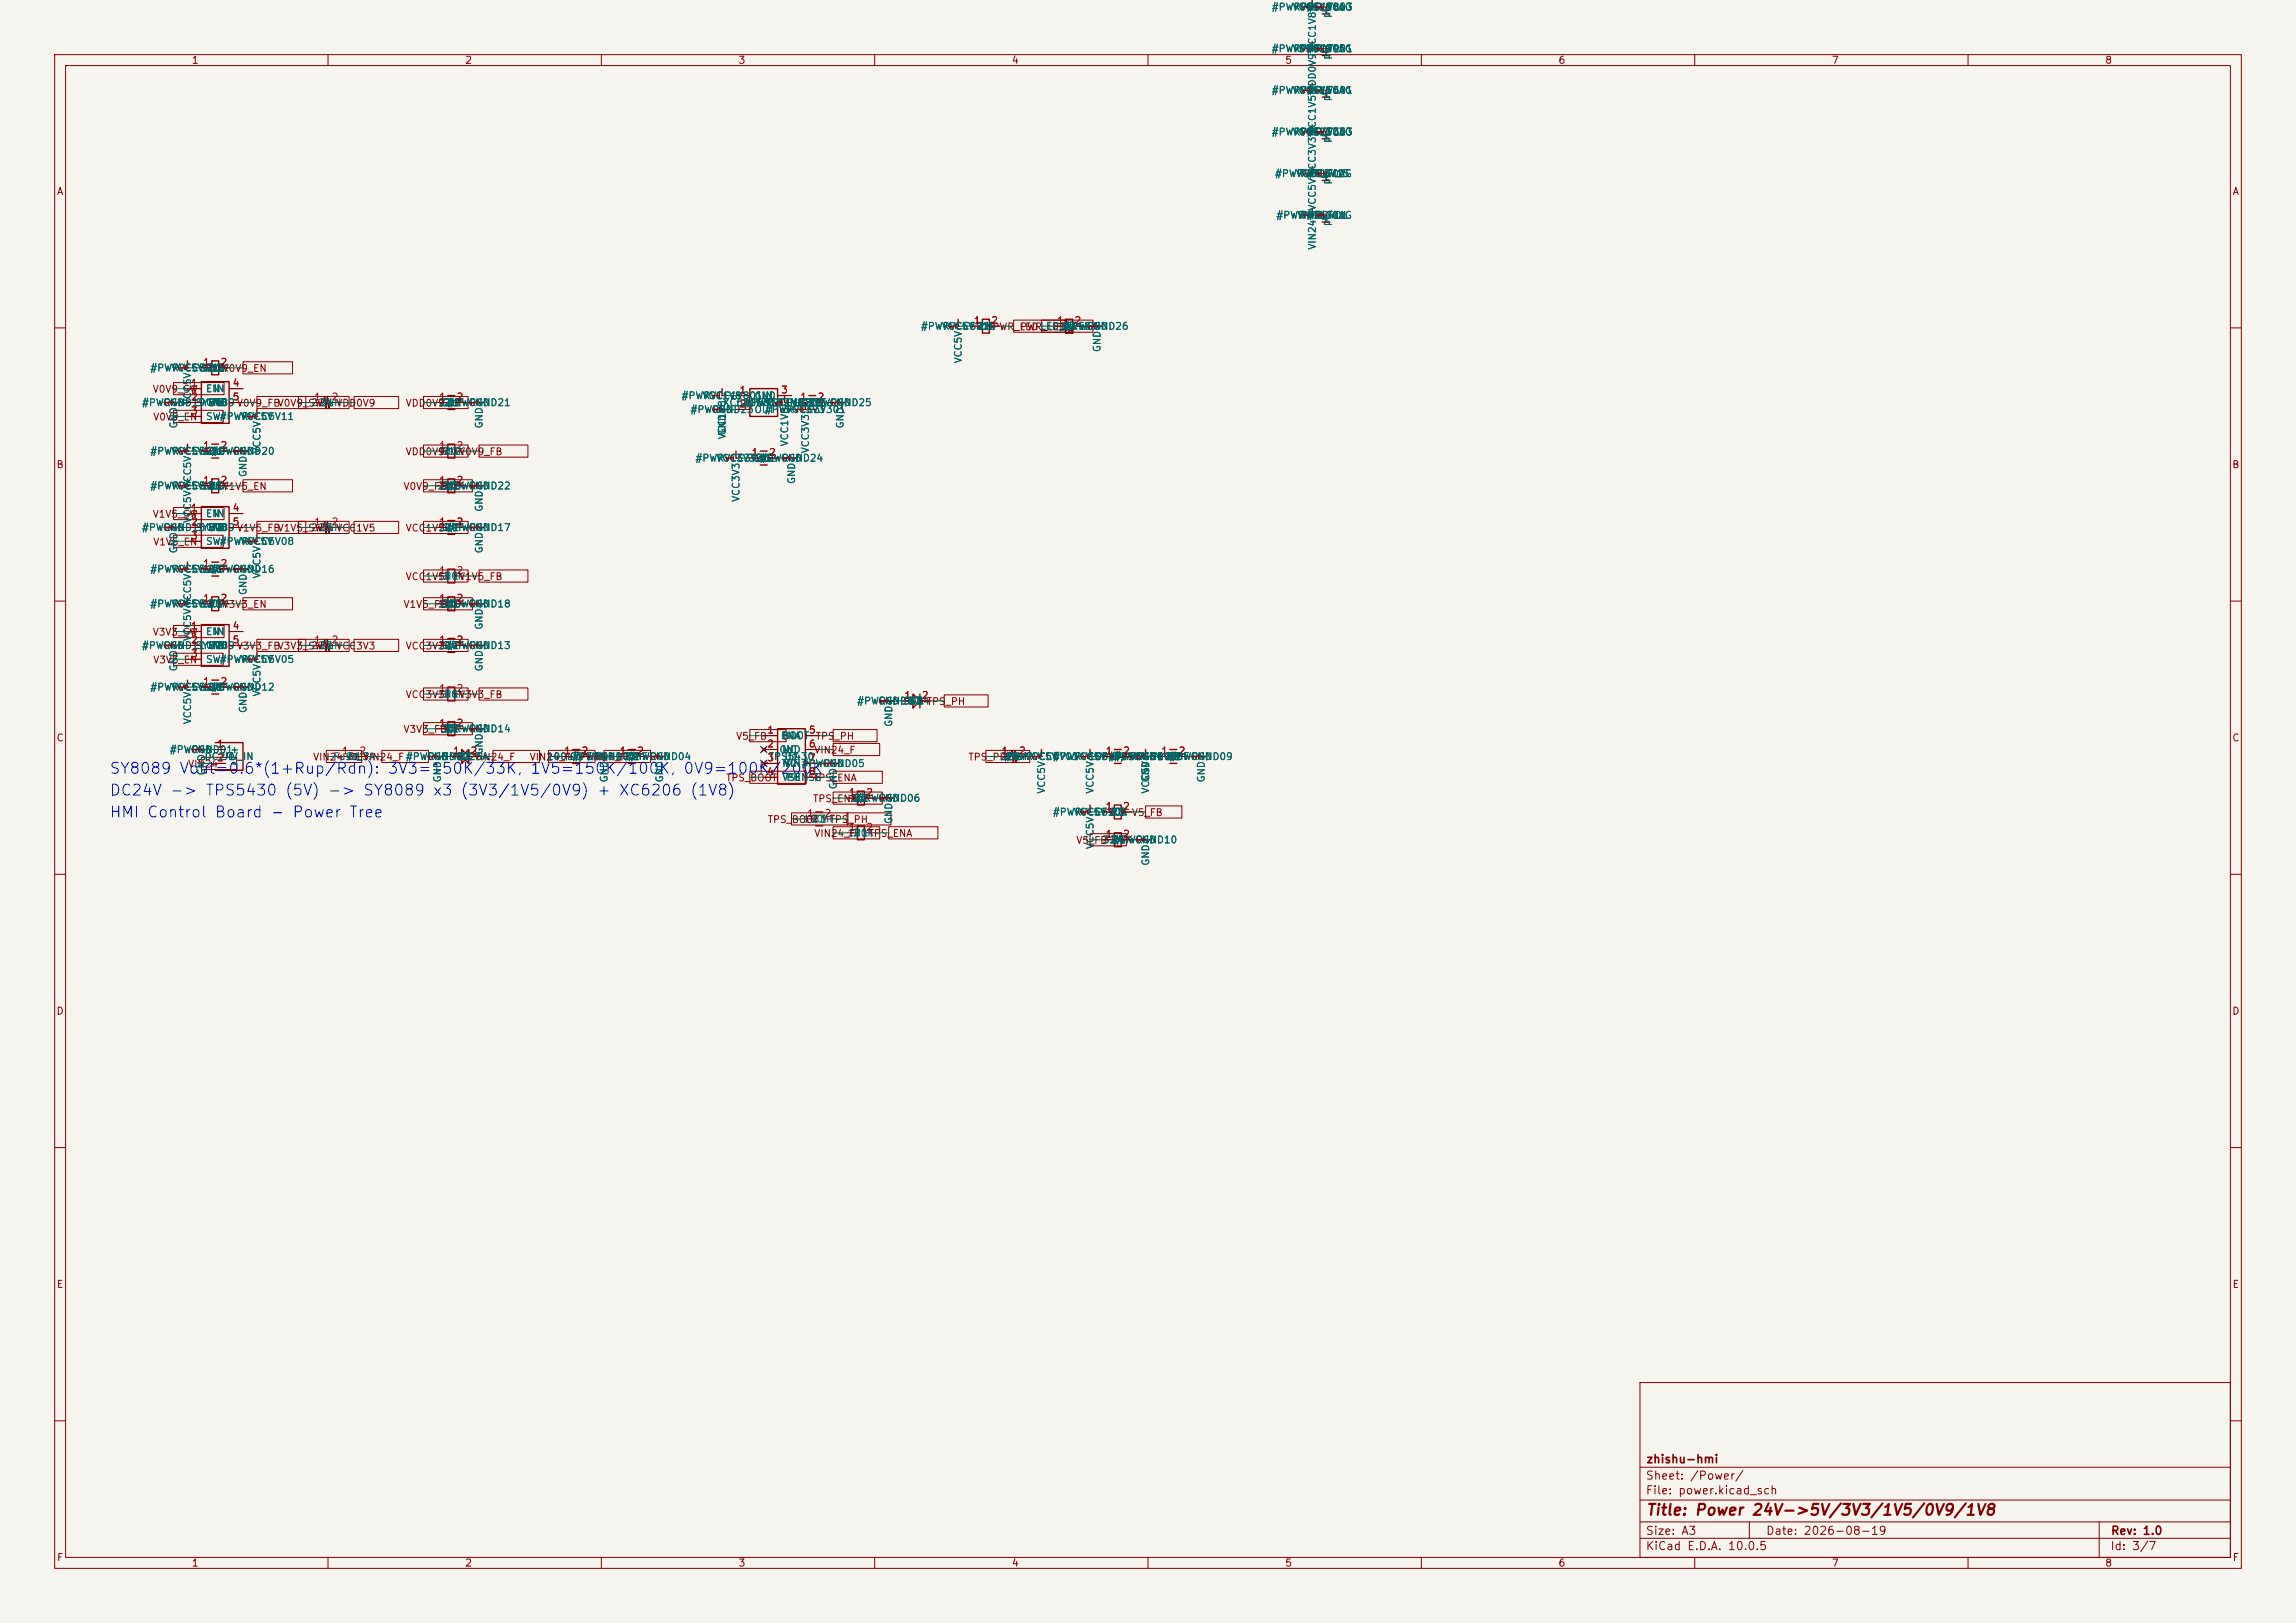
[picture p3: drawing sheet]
<svg xmlns="http://www.w3.org/2000/svg" width="420mm" height="297mm" viewBox="0 0 420 297" stroke-linecap="round" stroke-linejoin="round" font-family="sans-serif">
<defs><g id="words">
<g font-size="2" fill="#0000c2">
<text x="19.9" y="142.1">SY8089 Vout=0.6*(1+Rup/Rdn): 3V3=150K/33K,</text>
<text x="96.9" y="142.1">1V5=150K/100K, 0V9=100K/200K</text>
<text x="19.9" y="146.1">DC24V -&gt; TPS5430 (5V) -&gt; SY8089 x3 (3V3/1V5/0V9) + XC6206 (1V8)</text>
<text x="19.9" y="150.1">HMI Control Board - Power Tree</text>
</g>
<text font-size="2" fill="#840000" x="301" y="277.8">Title: Power 24V-&gt;5V/3V3/1V5/0V9/1V8</text>
<g font-size="1.5" fill="#840000">
<text x="301" y="268.1">zhishu-hmi</text>
<text x="300.9" y="273.8">File: power.kicad_sch</text>
<text x="300.9" y="271.1">Sheet: /Power/</text>
<text x="300.9" y="281.2">Size: A3</text>
<text x="322.9" y="281.2">Date: 2026-08-19</text>
<text x="386" y="281.2">Rev: 1.0</text>
<text x="300.9" y="284">KiCad E.D.A. 10.0.5</text>
<text x="385.9" y="284">Id: 3/7</text>
</g>
<g font-size="1.3" fill="#006464">
<text x="232.5" y="2.2">#PWRVCC1V803</text>
<text x="236.3" y="2.2">VCC1V8</text>
<text x="237.7" y="2.2">PWR_FLAG</text>
<text x="238.9" y="2.2">#FLG06</text>
<text x="243.5" y="3.4" transform="rotate(-90 243.5 3.4)">p</text>
<text x="232.5" y="9.9">#PWRVDD0V901</text>
<text x="236.3" y="9.9">VDD0V9</text>
<text x="237.7" y="9.9">PWR_FLAG</text>
<text x="238.9" y="9.9">#FLG05</text>
<text x="241" y="9.4" transform="rotate(-90 241 9.4)">VCC1V8</text>
<text x="243.5" y="11" transform="rotate(-90 243.5 11)">p</text>
<text x="232.5" y="17.5">#PWRVCC1V501</text>
<text x="236.3" y="17.5">VCC1V5</text>
<text x="237.7" y="17.5">PWR_FLAG</text>
<text x="238.9" y="17.5">#FLG04</text>
<text x="243.5" y="18.6" transform="rotate(-90 243.5 18.6)">p</text>
<text x="232.5" y="25.1">#PWRVCC3V303</text>
<text x="236.3" y="25.1">VCC3V3</text>
<text x="237.7" y="25.1">PWR_FLAG</text>
<text x="238.9" y="25.1">#FLG03</text>
<text x="243.5" y="26.3" transform="rotate(-90 243.5 26.3)">p</text>
<text x="233.1" y="32.7">#PWRVCC5V15</text>
<text x="236.9" y="32.7">VCC5V</text>
<text x="237.7" y="32.7">PWR_FLAG</text>
<text x="238.9" y="32.7">#FLG02</text>
<text x="243.5" y="33.9" transform="rotate(-90 243.5 33.9)">p</text>
<text x="233.3" y="40.3">#PWRVIN2401</text>
<text x="237.2" y="40.3">VIN24</text>
<text x="237.7" y="40.3">PWR_FLAG</text>
<text x="238.9" y="40.3">#FLG01</text>
<text x="241" y="38.7" transform="rotate(-90 241 38.7)">VCC5V VCC3V3 VCC1V5 VDD0V9</text>
<text x="243.5" y="41.5" transform="rotate(-90 243.5 41.5)">p</text>
<text x="241" y="45.8" transform="rotate(-90 241 45.8)">VIN24</text>
<text x="168.3" y="60.7">#PWRVCC5V14</text>
<text x="172.2" y="60.7">VCC5VR14</text>
<text x="178.8" y="60.7">2</text>
<text x="179" y="60.7">1KPWR_LEDLED_GREEN</text>
<text x="179" y="60.7">1K</text>
<text x="180.4" y="60.7">1</text>
<text x="190.2" y="60.7">LED_GREEN</text>
<text x="194" y="60.7">K A</text>
<text x="194.2" y="60.7">D3</text>
<text x="194.8" y="60.7">#PWRGND26</text>
<text x="198.6" y="60.7">GND</text>
<text x="201.6" y="64.5" transform="rotate(-90 201.6 64.5)">GND</text>
<text x="27.4" y="68.3">#PWRVCC5V13</text>
<text x="31.2" y="68.3">VCC5V100K</text>
<text x="37.4" y="68.3">R11</text>
<text x="37.8" y="68.3">2</text>
<text x="39.5" y="68.3">1V0V9_EN</text>
<text x="39.5" y="68.3">1</text>
<text x="176.2" y="66.6" transform="rotate(-90 176.2 66.6)">VCC5V</text>
<text x="25.8" y="74.6">#PWRGND19GND</text>
<text x="29.7" y="74.6">GND</text>
<text x="35.3" y="74.2" transform="rotate(-90 35.3 74.2)">VCC5V</text>
<text x="35.7" y="74.6">SY8089V0V9_FB</text>
<text x="35.7" y="74.6">SY8089</text>
<text x="37.6" y="72.1">EN</text>
<text x="37.6" y="77.2">SW#PWRVCC5V11</text>
<text x="38" y="74.6">U4</text>
<text x="38.6" y="74.6">FB</text>
<text x="39" y="72.1">IN</text>
<text x="43.9" y="77.2">VCC5V</text>
<text x="56.8" y="74.6">2.2uH</text>
<text x="58.1" y="74.6">2</text>
<text x="58.4" y="74.6">L4</text>
<text x="80.1" y="74.6">22uF GND</text>
<text x="80.6" y="74.6">C11</text>
<text x="81" y="74.6">2</text>
<text x="81.7" y="74.6">#PWRGND21</text>
<text x="82.7" y="74.6">1</text>
<text x="124.5" y="73.4">#PWRVCC1V801IN</text>
<text x="126.2" y="75.9">#PWRGND23OUT</text>
<text x="128.4" y="73.4">VCC1V8</text>
<text x="130" y="75.9">GND</text>
<text x="132.1" y="74.6">XC6206P182MR2</text>
<text x="136" y="74.6">#PWRVCC1V802</text>
<text x="137.9" y="73.4">GND</text>
<text x="138.3" y="74.6">U5</text>
<text x="139.8" y="75.9">#PWRVCC3V301</text>
<text x="139.8" y="74.6">VCC1V8C13</text>
<text x="143.6" y="75.9">VCC3V3</text>
<text x="145.8" y="74.6">2.2uF GND</text>
<text x="147.8" y="74.6">#PWRGND25</text>
<text x="148.7" y="74.6">1</text>
<text x="27.4" y="83.5">#PWRVCC5V12</text>
<text x="31.2" y="83.5">VCC5V10uF GND</text>
<text x="32.7" y="78.5" transform="rotate(-90 32.7 78.5)">GND</text>
<text x="37.4" y="83.5">C10</text>
<text x="37.8" y="83.5">2</text>
<text x="38.5" y="83.5">#PWRGND20</text>
<text x="39.5" y="83.5">1</text>
<text x="48" y="83.1" transform="rotate(-90 48 83.1)">VCC5V</text>
<text x="80" y="83.5">100K</text>
<text x="80.6" y="83.5">R12</text>
<text x="82.7" y="83.5">1V0V9_FB</text>
<text x="88.6" y="78.5" transform="rotate(-90 88.6 78.5)">GND</text>
<text x="133" y="80.5" transform="rotate(-90 133 80.5)">VCC1V8</text>
<text x="133" y="79.8" transform="rotate(-90 133 79.8)">GND</text>
<text x="144.5" y="81.8" transform="rotate(-90 144.5 81.8)">VCC1V8</text>
<text x="148.3" y="83.1" transform="rotate(-90 148.3 83.1)">VCC3V3</text>
<text x="154.6" y="78.5" transform="rotate(-90 154.6 78.5)">GND</text>
<text x="27.4" y="89.9">#PWRVCC5V10</text>
<text x="31.2" y="89.9">VCC5V100K</text>
<text x="37.8" y="89.9">2</text>
<text x="38" y="89.9">R8V1V5_EN</text>
<text x="38" y="89.9">R8</text>
<text x="39.5" y="89.9">1</text>
<text x="45.4" y="87.4" transform="rotate(-90 45.4 87.4)">GND</text>
<text x="80" y="89.9">200K GND</text>
<text x="80.6" y="89.9">R13</text>
<text x="81" y="89.9">2</text>
<text x="81.7" y="89.9">#PWRGND22</text>
<text x="82.7" y="89.9">1</text>
<text x="127.1" y="84.8">#PWRVCC3V302 GND</text>
<text x="130.9" y="84.8">VCC3V3C12</text>
<text x="137.8" y="84.8">1uF</text>
<text x="138.1" y="84.8">2</text>
<text x="138.9" y="84.8">#PWRGND24</text>
<text x="139.8" y="84.8">1</text>
<text x="145.7" y="88.7" transform="rotate(-90 145.7 88.7)">GND</text>
<text x="35.3" y="95.8" transform="rotate(-90 35.3 95.8)">VCC5V VCC5V</text>
<text x="37.6" y="94.9">EN</text>
<text x="39" y="94.9">IN</text>
<text x="88.6" y="93.8" transform="rotate(-90 88.6 93.8)">GND</text>
<text x="135.6" y="91.9" transform="rotate(-90 135.6 91.9)">VCC3V3</text>
<text x="25.8" y="97.5">#PWRGND15GND</text>
<text x="29.7" y="97.5">GND</text>
<text x="32.7" y="101.4" transform="rotate(-90 32.7 101.4)">GND</text>
<text x="35.7" y="97.5">SY8089V1V5_FB</text>
<text x="35.7" y="97.5">SY8089</text>
<text x="37.6" y="100">SW#PWRVCC5V08</text>
<text x="38" y="97.5">U3</text>
<text x="38.6" y="97.5">FB</text>
<text x="43.9" y="100">VCC5V</text>
<text x="56.8" y="97.5">2.2uH</text>
<text x="58.1" y="97.5">2</text>
<text x="58.4" y="97.5">L3</text>
<text x="80.1" y="97.5">22uF GND</text>
<text x="81" y="97.5">2</text>
<text x="81.2" y="97.5">C9</text>
<text x="81.7" y="97.5">#PWRGND17</text>
<text x="82.7" y="97.5">1</text>
<text x="88.6" y="101.4" transform="rotate(-90 88.6 101.4)">GND</text>
<text x="27.4" y="105.1">#PWRVCC5V09</text>
<text x="31.2" y="105.1">VCC5V10uF GND</text>
<text x="37.8" y="105.1">2</text>
<text x="38" y="105.1">C8</text>
<text x="38.5" y="105.1">#PWRGND16</text>
<text x="39.5" y="105.1">1</text>
<text x="48" y="106" transform="rotate(-90 48 106)">VCC5V</text>
<text x="80" y="106.4">150K</text>
<text x="81.2" y="106.4">R9V1V5_FB</text>
<text x="82.7" y="106.4">1</text>
<text x="27.4" y="111.5">#PWRVCC5V07</text>
<text x="31.2" y="111.5">VCC5V100K</text>
<text x="37.8" y="111.5">2</text>
<text x="38" y="111.5">R5V3V3_EN</text>
<text x="38" y="111.5">R5</text>
<text x="39.5" y="111.5">1</text>
<text x="45.4" y="109" transform="rotate(-90 45.4 109)">GND</text>
<text x="80" y="111.5">100K GND</text>
<text x="80.6" y="111.5">R10</text>
<text x="81" y="111.5">2</text>
<text x="81.7" y="111.5">#PWRGND18</text>
<text x="82.7" y="111.5">1</text>
<text x="25.8" y="119.1">#PWRGND11GND</text>
<text x="29.7" y="119.1">GND</text>
<text x="35.3" y="117.4" transform="rotate(-90 35.3 117.4)">VCC5V VCC5V</text>
<text x="35.7" y="119.1">SY8089V3V3_FB</text>
<text x="35.7" y="119.1">SY8089</text>
<text x="37.6" y="116.5">EN</text>
<text x="38" y="119.1">U2</text>
<text x="38.6" y="119.1">FB</text>
<text x="39" y="116.5">IN</text>
<text x="56.8" y="119.1">2.2uH</text>
<text x="58.1" y="119.1">2</text>
<text x="58.4" y="119.1">L2</text>
<text x="80.1" y="119.1">22uF GND</text>
<text x="81" y="119.1">2</text>
<text x="81.2" y="119.1">C7</text>
<text x="81.7" y="119.1">#PWRGND13</text>
<text x="82.7" y="119.1">1</text>
<text x="88.6" y="115.3" transform="rotate(-90 88.6 115.3)">GND</text>
<text x="32.7" y="123" transform="rotate(-90 32.7 123)">GND</text>
<text x="37.6" y="121.6">SW#PWRVCC5V05</text>
<text x="43.9" y="121.6">VCC5V</text>
<text x="88.6" y="123" transform="rotate(-90 88.6 123)">GND</text>
<text x="27.4" y="126.7">#PWRVCC5V06</text>
<text x="31.2" y="126.7">VCC5V10uF GND</text>
<text x="37.8" y="126.7">2</text>
<text x="38" y="126.7">C6</text>
<text x="38.5" y="126.7">#PWRGND12</text>
<text x="39.5" y="126.7">1</text>
<text x="45.4" y="130.6" transform="rotate(-90 45.4 130.6)">GND</text>
<text x="48" y="127.6" transform="rotate(-90 48 127.6)">VCC5V</text>
<text x="80" y="128">150K</text>
<text x="81.2" y="128">R6V3V3_FB</text>
<text x="82.7" y="128">1</text>
<text x="156.7" y="129.2">#PWRGND07</text>
<text x="160.5" y="129.2">GND SS34</text>
<text x="166" y="129.2">K A TPS_PH</text>
<text x="166" y="129.2">K A</text>
<text x="166.3" y="129.2">D2</text>
<text x="35.3" y="132.6" transform="rotate(-90 35.3 132.6)">VCC5V</text>
<text x="80.6" y="134.3">33K</text>
<text x="81" y="134.3">2</text>
<text x="81.2" y="134.3">R7</text>
<text x="81.7" y="134.3">#PWRGND14</text>
<text x="82.7" y="134.3">1</text>
<text x="85.6" y="134.3">GND</text>
<text x="142.8" y="135.6">ENA</text>
<text x="143" y="135.6">BOOT</text>
<text x="163.5" y="133.1" transform="rotate(-90 163.5 133.1)">GND</text>
<text x="30.9" y="138.1">#PWRGND01</text>
<text x="34.8" y="138.1">GND</text>
<text x="37.3" y="139.4">DC24V_IN</text>
<text x="37.8" y="142" transform="rotate(-90 37.8 142)">GND</text>
<text x="42" y="138.1">+</text>
<text x="42" y="140.7">-</text>
<text x="60.8" y="139.4">Fuse_3A</text>
<text x="63.2" y="139.4">2</text>
<text x="64.9" y="139.4">1VIN24_F#PWRGND02</text>
<text x="74.1" y="139.4">#PWRGND02</text>
<text x="77.9" y="139.4">GND</text>
<text x="80.8" y="139.4">SMBJ26A</text>
<text x="81" y="143.3" transform="rotate(-90 81 143.3)">GND</text>
<text x="83.5" y="139.4">2</text>
<text x="83.7" y="139.4">D1</text>
<text x="85.2" y="139.4">1VIN24_F</text>
<text x="85.2" y="139.4">1</text>
<text x="88.6" y="138.2" transform="rotate(-90 88.6 138.2)">GND</text>
<text x="99.9" y="139.4">100uF/50V</text>
<text x="103.5" y="139.4">- +</text>
<text x="104" y="139.4">C1</text>
<text x="104.6" y="139.4">#PWRGND03</text>
<text x="108.4" y="139.4">GND100nFGND</text>
<text x="111.5" y="143.3" transform="rotate(-90 111.5 143.3)">GND</text>
<text x="114" y="139.4">2</text>
<text x="114.2" y="139.4">C2</text>
<text x="114.7" y="139.4">#PWRGND04</text>
<text x="115.7" y="139.4">1</text>
<text x="121.6" y="143.3" transform="rotate(-90 121.6 143.3)">GND</text>
<text x="140.5" y="139.4">TPS5430</text>
<text x="142.5" y="138.1">GND</text>
<text x="143" y="138.1">NC</text>
<text x="143" y="140.7">NC</text>
<text x="143" y="143.2">VSENSE</text>
<text x="143.3" y="140.7">VIN#PWRGND05</text>
<text x="143.4" y="139.4">U1</text>
<text x="143.7" y="143.2">PH</text>
<text x="150.3" y="140.7">GND</text>
<text x="182.8" y="139.4">22uH</text>
<text x="183.6" y="139.4">#PWRVCC5V01</text>
<text x="183.9" y="139.4">2</text>
<text x="184.2" y="139.4">L1</text>
<text x="185.5" y="139.4">1 VCC5V</text>
<text x="192.5" y="139.4">#PWRVCC5V02</text>
<text x="196.3" y="139.4">VCC5V- +VCC5V 2</text>
<text x="199" y="139.4">100uF/10V</text>
<text x="202.6" y="139.4">#PWRVCC5V03</text>
<text x="203.1" y="139.4">C4</text>
<text x="203.6" y="139.4">#PWRGND08</text>
<text x="207.5" y="139.4">GND100nFGND</text>
<text x="210.5" y="143.3" transform="rotate(-90 210.5 143.3)">GND</text>
<text x="213.3" y="139.4">C5</text>
<text x="213.8" y="139.4">#PWRGND09</text>
<text x="214.7" y="139.4">1</text>
<text x="220.7" y="143.3" transform="rotate(-90 220.7 143.3)">GND</text>
<text x="153.4" y="144.6" transform="rotate(-90 153.4 144.6)">GND</text>
<text x="155.5" y="147">15K</text>
<text x="155.9" y="147">2</text>
<text x="156.1" y="147">R2</text>
<text x="156.7" y="147">#PWRGND06</text>
<text x="157.6" y="147">1</text>
<text x="160.5" y="147">GND</text>
<text x="191.5" y="145.3" transform="rotate(-90 191.5 145.3)">VCC5V</text>
<text x="192.5" y="149.6">#PWRVCC5V04</text>
<text x="196.3" y="149.6">VCC5V10K V5_FB</text>
<text x="196.3" y="149.6">VCC5V10K</text>
<text x="200.4" y="145.3" transform="rotate(-90 200.4 145.3)">VCC5V</text>
<text x="202.9" y="149.6">2</text>
<text x="203.1" y="149.6">R3</text>
<text x="204.6" y="149.6">1</text>
<text x="210.5" y="145.3" transform="rotate(-90 210.5 145.3)">VCC5V</text>
<text x="146.8" y="150.8">100nF</text>
<text x="148.3" y="150.8">2</text>
<text x="148.5" y="150.8">C3</text>
<text x="154.9" y="153.4">100K</text>
<text x="155.9" y="153.4">2</text>
<text x="157.6" y="153.4">1</text>
<text x="163.5" y="150.9" transform="rotate(-90 163.5 150.9)">GND</text>
<text x="200.4" y="155.5" transform="rotate(-90 200.4 155.5)">VCC5V</text>
<text x="201.6" y="154.6">3.24KGND</text>
<text x="202.9" y="154.6">2</text>
<text x="203.1" y="154.6">R4</text>
<text x="203.6" y="154.6">#PWRGND10</text>
<text x="204.6" y="154.6">1</text>
<text x="210.5" y="158.5" transform="rotate(-90 210.5 158.5)">GND</text>
</g>
<g font-size="1.3" fill="#a90000">
<text x="239.9" y="2" transform="rotate(-90 239.9 2)">1</text>
<text x="242.5" y="2" transform="rotate(-90 242.5 2)">1</text>
<text x="239.9" y="9.6" transform="rotate(-90 239.9 9.6)">1</text>
<text x="242.5" y="9.6" transform="rotate(-90 242.5 9.6)">1</text>
<text x="239.9" y="17.2" transform="rotate(-90 239.9 17.2)">1</text>
<text x="242.5" y="17.2" transform="rotate(-90 242.5 17.2)">1</text>
<text x="239.9" y="24.9" transform="rotate(-90 239.9 24.9)">1</text>
<text x="242.5" y="24.9" transform="rotate(-90 242.5 24.9)">1</text>
<text x="239.9" y="32.5" transform="rotate(-90 239.9 32.5)">1</text>
<text x="242.5" y="32.5" transform="rotate(-90 242.5 32.5)">1</text>
<text x="239.9" y="40.1" transform="rotate(-90 239.9 40.1)">1</text>
<text x="242.5" y="40.1" transform="rotate(-90 242.5 40.1)">1</text>
<text x="178" y="59.6">1</text>
<text x="181.2" y="59.6">2</text>
<text x="193.3" y="59.6">1</text>
<text x="196.4" y="59.6">2</text>
<text x="175.2" y="60.4" transform="rotate(-90 175.2 60.4)">1</text>
<text x="200.6" y="60.4" transform="rotate(-90 200.6 60.4)">1</text>
<text x="34.2" y="68" transform="rotate(-90 34.2 68)">1</text>
<text x="34.8" y="71">1</text>
<text x="37.1" y="67.2">1</text>
<text x="40.2" y="67.2">2</text>
<text x="42.4" y="71">4</text>
<text x="31.7" y="74.4" transform="rotate(-90 31.7 74.4)">1</text>
<text x="34.8" y="73.6">2</text>
<text x="34.8" y="76.1">3</text>
<text x="42.4" y="73.6">5</text>
<text x="46.9" y="76.9" transform="rotate(-90 46.9 76.9)">1</text>
<text x="57.4" y="73.6">1</text>
<text x="60.5" y="73.6">2</text>
<text x="80.2" y="73.6">1</text>
<text x="83.4" y="73.6">2</text>
<text x="87.5" y="74.4" transform="rotate(-90 87.5 74.4)">1</text>
<text x="132" y="75.7" transform="rotate(-90 132 75.7)">1</text>
<text x="132" y="73.1" transform="rotate(-90 132 73.1)">1</text>
<text x="135.2" y="72.3">1</text>
<text x="135.2" y="74.8">2</text>
<text x="142.8" y="72.3">3</text>
<text x="143.4" y="74.4" transform="rotate(-90 143.4 74.4)">1</text>
<text x="146.3" y="73.6">1</text>
<text x="147.2" y="75.7" transform="rotate(-90 147.2 75.7)">1</text>
<text x="149.4" y="73.6">2</text>
<text x="153.6" y="74.4" transform="rotate(-90 153.6 74.4)">1</text>
<text x="34.2" y="83.3" transform="rotate(-90 34.2 83.3)">1</text>
<text x="37.1" y="82.5">1</text>
<text x="40.2" y="82.5">2</text>
<text x="44.4" y="83.3" transform="rotate(-90 44.4 83.3)">1</text>
<text x="80.2" y="82.5">1</text>
<text x="83.4" y="82.5">2</text>
<text x="137.4" y="83.7">1</text>
<text x="140.6" y="83.7">2</text>
<text x="34.2" y="89.6" transform="rotate(-90 34.2 89.6)">1</text>
<text x="37.1" y="88.8">1</text>
<text x="40.2" y="88.8">2</text>
<text x="80.2" y="88.8">1</text>
<text x="83.4" y="88.8">2</text>
<text x="87.5" y="89.6" transform="rotate(-90 87.5 89.6)">1</text>
<text x="134.5" y="84.6" transform="rotate(-90 134.5 84.6)">1</text>
<text x="144.7" y="84.6" transform="rotate(-90 144.7 84.6)">1</text>
<text x="34.8" y="93.9">1</text>
<text x="42.4" y="93.9">4</text>
<text x="31.7" y="97.3" transform="rotate(-90 31.7 97.3)">1</text>
<text x="34.8" y="96.4">2</text>
<text x="34.8" y="99">3</text>
<text x="42.4" y="96.4">5</text>
<text x="46.9" y="99.8" transform="rotate(-90 46.9 99.8)">1</text>
<text x="57.4" y="96.4">1</text>
<text x="60.5" y="96.4">2</text>
<text x="80.2" y="96.4">1</text>
<text x="83.4" y="96.4">2</text>
<text x="87.5" y="97.3" transform="rotate(-90 87.5 97.3)">1</text>
<text x="34.2" y="104.9" transform="rotate(-90 34.2 104.9)">1</text>
<text x="37.1" y="104.1">1</text>
<text x="40.2" y="104.1">2</text>
<text x="44.4" y="104.9" transform="rotate(-90 44.4 104.9)">1</text>
<text x="80.2" y="105.3">1</text>
<text x="83.4" y="105.3">2</text>
<text x="34.2" y="111.2" transform="rotate(-90 34.2 111.2)">1</text>
<text x="37.1" y="110.4">1</text>
<text x="40.2" y="110.4">2</text>
<text x="80.2" y="110.4">1</text>
<text x="83.4" y="110.4">2</text>
<text x="87.5" y="111.2" transform="rotate(-90 87.5 111.2)">1</text>
<text x="31.7" y="118.8" transform="rotate(-90 31.7 118.8)">1</text>
<text x="34.8" y="115.5">1</text>
<text x="34.8" y="118">2</text>
<text x="42.4" y="115.5">4</text>
<text x="42.4" y="118">5</text>
<text x="57.4" y="118">1</text>
<text x="60.5" y="118">2</text>
<text x="80.2" y="118">1</text>
<text x="83.4" y="118">2</text>
<text x="87.5" y="118.8" transform="rotate(-90 87.5 118.8)">1</text>
<text x="34.8" y="120.6">3</text>
<text x="37.1" y="125.6">1</text>
<text x="40.2" y="125.6">2</text>
<text x="46.9" y="121.4" transform="rotate(-90 46.9 121.4)">1</text>
<text x="34.2" y="126.5" transform="rotate(-90 34.2 126.5)">1</text>
<text x="44.4" y="126.5" transform="rotate(-90 44.4 126.5)">1</text>
<text x="80.2" y="126.9">1</text>
<text x="83.4" y="126.9">2</text>
<text x="162.5" y="129" transform="rotate(-90 162.5 129)">1</text>
<text x="165.3" y="128.2">1</text>
<text x="168.5" y="128.2">2</text>
<text x="36.7" y="137.9" transform="rotate(-90 36.7 137.9)">1</text>
<text x="39.6" y="137.1">1</text>
<text x="80.2" y="133.3">1</text>
<text x="83.4" y="133.3">2</text>
<text x="87.5" y="134.1" transform="rotate(-90 87.5 134.1)">1</text>
<text x="140.2" y="134.5">1</text>
<text x="140.2" y="137.1">2</text>
<text x="147.9" y="134.5">5</text>
<text x="147.9" y="137.1">6</text>
<text x="39.6" y="139.6">2J1</text>
<text x="62.5" y="138.3">1</text>
<text x="65.6" y="138.3">2</text>
<text x="79.9" y="139.2" transform="rotate(-90 79.9 139.2)">1</text>
<text x="82.8" y="138.3">1</text>
<text x="85.9" y="138.3">2</text>
<text x="103.1" y="138.3">1</text>
<text x="106.3" y="138.3">2</text>
<text x="110.4" y="139.2" transform="rotate(-90 110.4 139.2)">1</text>
<text x="113.3" y="138.3">1</text>
<text x="116.4" y="138.3">2</text>
<text x="120.6" y="139.2" transform="rotate(-90 120.6 139.2)">1</text>
<text x="140.2" y="139.6">3</text>
<text x="140.2" y="142.2">4</text>
<text x="147.9" y="139.6">7</text>
<text x="147.9" y="142.2">8</text>
<text x="152.3" y="140.4" transform="rotate(-90 152.3 140.4)">1</text>
<text x="183.1" y="138.3">1</text>
<text x="186.3" y="138.3">2</text>
<text x="190.4" y="139.2" transform="rotate(-90 190.4 139.2)">1</text>
<text x="199.3" y="139.2" transform="rotate(-90 199.3 139.2)">1</text>
<text x="202.2" y="138.3">1</text>
<text x="205.3" y="138.3">2</text>
<text x="209.5" y="139.2" transform="rotate(-90 209.5 139.2)">1</text>
<text x="212.3" y="138.3">1</text>
<text x="215.5" y="138.3">2</text>
<text x="219.6" y="139.2" transform="rotate(-90 219.6 139.2)">1</text>
<text x="147.5" y="149.8">1</text>
<text x="150.7" y="149.8">2</text>
<text x="155.2" y="146">1</text>
<text x="158.3" y="146">2</text>
<text x="162.5" y="146.8" transform="rotate(-90 162.5 146.8)">1</text>
<text x="199.3" y="149.3" transform="rotate(-90 199.3 149.3)">1</text>
<text x="202.2" y="148.5">1</text>
<text x="205.3" y="148.5">2</text>
<text x="155.2" y="152.3">1</text>
<text x="158.3" y="152.3">2</text>
<text x="202.2" y="153.6">1</text>
<text x="205.3" y="153.6">2</text>
<text x="209.5" y="154.4" transform="rotate(-90 209.5 154.4)">1</text>
</g>
<g font-size="1.3" fill="#840000">
<text x="35" y="12">1</text>
<text x="85" y="12">2</text>
<text x="135" y="12">3</text>
<text x="185" y="12">4</text>
<text x="235" y="12">5</text>
<text x="285" y="12">6</text>
<text x="335" y="12">7</text>
<text x="385" y="12">8</text>
<text x="10.3" y="36">A</text>
<text x="408.3" y="36">A</text>
<text x="186.5" y="60.7">PWR_LED#PWRGND26</text>
<text x="27.8" y="72.2">V0V9_SW</text>
<text x="27.9" y="77.3">V0V9_EN</text>
<text x="50.7" y="74.7">V0V9_SW 1VDD0V9</text>
<text x="74.1" y="74.7">VDD0V92</text>
<text x="74.1" y="83.6">VDD0V92</text>
<text x="10.2" y="86">B</text>
<text x="73.7" y="90">V0V9_FB#PWRGND22</text>
<text x="408.2" y="86">B</text>
<text x="27.8" y="95">V1V5_SW</text>
<text x="27.9" y="100.1">V1V5_EN</text>
<text x="50.7" y="97.6">V1V5_SW 1VCC1V5</text>
<text x="74.1" y="97.6">VCC1V52</text>
<text x="74.1" y="106.5">VCC1V52</text>
<text x="73.7" y="111.5">V1V5_FB#PWRGND18</text>
<text x="27.8" y="116.6">V3V3_SW</text>
<text x="50.7" y="119.2">V3V3_SW 1VCC3V3</text>
<text x="74.1" y="119.2">VCC3V32</text>
<text x="27.9" y="121.7">V3V3_EN</text>
<text x="74.1" y="128.1">VCC3V32</text>
<text x="10.2" y="136">C</text>
<text x="73.7" y="134.4">V3V3_FB#PWRGND14</text>
<text x="134.5" y="135.7">V5_FB</text>
<text x="149.1" y="135.7">TPS_PH</text>
<text x="408.2" y="136">C</text>
<text x="34.3" y="140.8">VIN24</text>
<text x="57.2" y="139.5">VIN24 F1</text>
<text x="96.8" y="139.5">VIN24_FC1VIN24_FC2</text>
<text x="132.7" y="143.3">TPS_BOOT</text>
<text x="148.6" y="143.3">TPS_ENA</text>
<text x="148.8" y="138.2">VIN24_F</text>
<text x="177" y="139.5">TPS_PH2</text>
<text x="148.6" y="147.1">TPS_ENA#PWRGND06</text>
<text x="140.3" y="150.9">TPS_BOOT1 TPS_PH</text>
<text x="148.8" y="153.5">VIN24_FR1TPS_ENA</text>
<text x="196.8" y="154.7">V5_FB 2</text>
<text x="10.2" y="186">D</text>
<text x="408.2" y="186">D</text>
<text x="10.3" y="236">E</text>
<text x="408.3" y="236">E</text>
<text x="10.3" y="286">F</text>
<text x="35" y="287">1</text>
<text x="85" y="287">2</text>
<text x="135" y="287">3</text>
<text x="185" y="287">4</text>
<text x="235" y="287">5</text>
<text x="285" y="287">6</text>
<text x="335" y="287">7</text>
<text x="385" y="287">8</text>
<text x="408.3" y="286">F</text>
</g>
</g></defs>
<path d="M0 0h420v297h-420z" fill="#f5f4ef" stroke="#f5f4ef" stroke-width=".18"/>
<g fill="none" stroke="#840000" stroke-width=".18">
<path d="M10 10h400v277h-400zM12 12h396v273h-396zM60 10v2M110 10v2M160 10v2M210 10v2M240 16.5h.1M240 1.3h.1M240 8.9h.1M242.6 16.5h.1M242.6 8.9h.1M242.6 1.3h.1"/>
<path d="M260 10v2M310 10v2M360 10v2M240 31.8h.1M240 39.4h.1M240 24.1h.1M242.6 31.8h.1M242.6 39.4h.1M242.6 24.1h.1M175.3 59.7h.1M177.8 59.7h1.9M181 59.7h1.9"/>
<path d="M185.4 58.6h9.4v2.2h-9.4zM190.5 58.6h9.4v2.2h-9.4zM193 59.7h1.9M196.2 59.7h1.9M200.7 59.7h.1M10 60h2M31.7 73.7h.1M31.7 75.1h9.1v2.2h-9.1zM31.7 70h9.3v2.2h-9.3zM34.3 67.3h.1M34.3 73.7h2.5M34.3 71.1h2.5"/>
<path d="M34.3 76.2h2.5M36.8 67.3h1.9M40 67.3h1.9M41.9 73.7h2.5M41.9 71.1h2.5M44.4 66.2h9.1v2.2h-9.1zM47 76.2h.1M47 72.5h8.9v2.3h-8.9zM54.6 72.5h9.3v2.3h-9.3zM57.1 73.7h2M60.3 73.7h1.9M64.8 72.5h8.1v2.3h-8.1z"/>
<path d="M77.5 72.5h8.1v2.3h-8.1zM80 73.7h1.9M83.2 73.7h1.9M87.6 73.7h.1M132.1 72.4h.1M132.1 74.9h.1M134.6 72.4h2.6M134.6 74.9h2.6M142.2 72.4h2.6M143.5 73.7h.1M146 73.7h2M147.3 74.9h.1"/>
<path d="M149.2 73.7h1.9M153.7 73.7h.1M408 60h2M31.7 96.5h.1M31.7 92.9h9.3v2.2h-9.3zM31.7 97.9h9.1v2.3h-9.1zM34.3 88.9h.1M34.3 82.6h.1M34.3 96.5h2.5M34.3 94h2.5M34.3 99.1h2.5M36.8 82.6h1.9"/>
<path d="M36.8 88.9h1.9M40 82.6h1.9M40 88.9h1.9M41.9 96.5h2.5M41.9 94h2.5M44.4 82.6h.1M44.4 87.8h9.1v2.2h-9.1zM47 99.1h.1M47 95.4h8.9v2.2h-8.9zM54.6 95.4h9.3v2.2h-9.3zM57.1 96.5h2M60.3 96.5h1.9"/>
<path d="M64.8 95.4h8.1v2.2h-8.1zM77.5 95.4h8.1v2.2h-8.1zM77.5 81.4h8.1v2.3h-8.1zM77.5 87.8h8.9v2.2h-8.9zM80 96.5h1.9M80 82.6h1.9M80 88.9h1.9M83.2 96.5h1.9M83.2 82.6h1.9M83.2 88.9h1.9M87.6 88.9h.1M87.6 96.5h.1"/>
<path d="M87.6 81.4h9v2.3h-9zM134.6 83.8h.1M137.2 83.8h1.9M140.3 83.8h1.9M144.8 83.8h.1M10 110h2M31.7 118.1h.1M31.7 114.5h9.3v2.2h-9.3zM31.7 119.5h9.1v2.3h-9.1zM34.3 110.5h.1M34.3 104.1h.1M34.3 115.6h2.5"/>
<path d="M34.3 118.1h2.5M36.8 110.5h1.9M36.8 104.1h1.9M40 110.5h1.9M40 104.1h1.9M41.9 115.6h2.5M41.9 118.1h2.5M44.4 104.1h.1M44.4 109.4h9.1v2.2h-9.1zM47 117h8.9v2.2h-8.9zM54.6 117h9.3v2.2h-9.3zM57.1 118.1h2"/>
<path d="M60.3 118.1h1.9M64.8 117h8.1v2.2h-8.1zM77.5 104.3h8.1v2.2h-8.1zM77.5 109.4h8.9v2.2h-8.9zM77.5 117h8.1v2.2h-8.1zM80 110.5h1.9M80 118.1h1.9M80 105.4h1.9M83.2 110.5h1.9M83.2 118.1h1.9M83.2 105.4h1.9M87.6 110.5h.1"/>
<path d="M87.6 118.1h.1M87.6 104.3h9v2.2h-9zM408 110h2M34.3 125.7h.1M34.3 120.7h2.5M36.8 137.2h.1M36.8 138.6h6.5v2.2h-6.5zM36.8 125.7h1.9M39.4 137.2h1.9M39.4 139.7h1.9M40 125.7h1.9M44.4 125.7h.1"/>
<path d="M47 120.7h.1M59.7 137.3h6.4v2.2h-6.4zM62.2 138.4h1.9M65.4 138.4h1.9M69.8 137.3h8.6v2.2h-8.6zM77.5 132.2h8.9v2.3h-8.9zM77.5 125.9h8.1v2.2h-8.1zM80 138.4h.1M80 127h1.9M80 133.4h1.9M82.5 138.4h2M83.2 127h1.9"/>
<path d="M83.2 133.4h1.9M85.7 138.4h1.9M87.6 133.4h.1M87.6 125.9h9v2.2h-9zM90.2 137.3h8.5v2.2h-8.5zM100.3 137.3h8.5v2.2h-8.5zM102.9 138.4h1.9M106 138.4h1.9M110.5 138.4h.1M110.5 137.3h8.5v2.2h-8.5zM113 138.4h1.9M116.2 138.4h1.9"/>
<path d="M120.6 138.4h.1M137.2 133.5h6.6v2.2h-6.6zM139.3 136.8l.8 .7M139.3 139.3l.8 .8M139.7 134.6h2.5M139.7 137.2h2.5M139.7 139.7h2.5M140.1 136.8l-.8 .7M140.1 139.3l-.8 .8M147.3 134.6h2.6M147.3 137.2h2.6M147.3 139.7h2.6"/>
<path d="M152.4 139.7h.1M152.4 133.5h8v2.2h-8zM152.4 136h8.5v2.3h-8.5zM162.6 128.3h.1M165.1 128.3h1.9M168.3 128.3h1.9M172.7 127.2h8.1v2.2h-8.1zM180.3 137.3h8.1v2.2h-8.1zM182.9 138.4h1.9M186.1 138.4h1.9M190.5 138.4h.1M199.4 138.4h.1"/>
<path d="M201.9 138.4h1.9M205.1 138.4h1.9M209.5 138.4h.1M212.1 138.4h1.9M215.3 138.4h1.9M219.7 138.4h.1M10 160h2M137.2 141.1h10.3v2.3h-10.3zM139.7 142.2h2.5M144.8 148.7h10.3v2.3h-10.3zM147.3 149.9h1.9M147.3 142.2h2.6"/>
<path d="M150.5 149.9h1.9M152.4 141.1h9v2.3h-9zM152.4 151.3h8.5v2.2h-8.5zM152.4 144.9h9v2.3h-9zM154.9 148.7h8.1v2.3h-8.1zM154.9 152.4h1.9M154.9 146.1h1.9M158.1 152.4h1.9M158.1 146.1h1.9M162.6 146.1h.1M162.6 151.3h9v2.2h-9zM199.4 148.6h.1"/>
<path d="M199.4 152.6h6.6v2.2h-6.6zM201.9 148.6h1.9M201.9 153.7h1.9M205.1 148.6h1.9M205.1 153.7h1.9M209.5 153.7h.1M209.5 147.5h6.7v2.2h-6.7zM408 160h2M10 210h2M408 210h2M300 253h108v32h-108zM10 260h2"/>
<path d="M300 278.5h108M300 274.5h108M300 268.5h108M320 278.5v3M384 278.5v6.5M408 260h2M60 285v2M110 285v2M160 285v2M210 285v2M260 285v2M300 281.5h108"/>
<path d="M310 285v2M360 285v2"/>
</g>
<g fill="none" stroke="#840000" stroke-width=".25">
<path d="M240 0v1.3M240 7.6v1.3M240 15.2v1.3M241.9 17.8h1.4M241.9 10.2h1.4M241.9 2.5h1.4M242.6 1.3v1.2M242.6 8.9v1.3M242.6 16.5v1.3M240 22.9v1.2M240 30.5v1.3M240 38.1v1.3"/>
<path d="M241.9 33h1.4M241.9 25.4h1.4M242.6 24.1v1.3M242.6 31.8v1.2M242.6 39.4v1.2M175.3 58.4v1.3M179.7 58.4h1.3v2.6h-1.3zM194.9 58.4h1.3v2.6h-1.3zM194.9 58.4l1.3 2.6v-1.1l-.9 1.1M199.6 59.7h2.1M241.9 40.6h1.4M30.7 73.7h2.1"/>
<path d="M34.3 66v1.3M36.8 69.9h5.1v7.6h-5.1zM38.7 66h1.3v2.6h-1.3zM47 74.9v1.3M58.8 73.7h.3l.3-1.1 .2 2.2 .3-2.2 .2 2.2 .3-1.1h.2M81.9 72.4h1.3M81.9 74.9h1.3M86.6 73.7h2M131.1 74.9h2M132.1 71.1v1.3M137.2 71.1h5v5.1h-5zM143.5 72.4v1.3"/>
<path d="M147.3 73.7v1.2M148 72.4h1.2M148 74.9h1.2M152.7 73.7h2M194.9 61v-1.1l1 1.1M30.7 96.5h2.1M34.3 81.3v1.3M34.3 87.6v1.3M36.8 92.7h5.1v7.6h-5.1zM38.7 87.6h1.3v2.6h-1.3zM38.7 81.3h1.3M38.7 83.8h1.3"/>
<path d="M43.4 82.6h2.1M47 97.8v1.3M58.8 96.5h.3l.3-1.1 .2 2.2 .3-2.2 .2 2.2 .3-1.1h.2M81.9 81.3h1.3v2.5h-1.3zM81.9 87.6h1.3v2.6h-1.3zM81.9 95.3h1.3M81.9 97.8h1.3M86.6 88.9h2M86.6 96.5h2M134.6 82.6v1.2M139.1 82.6h1.2M139.1 85.1h1.2"/>
<path d="M143.8 83.8h2M30.7 118.1h2.1M34.3 102.9v1.2M34.3 109.2v1.3M36.8 114.3h5.1v7.6h-5.1zM38.7 109.2h1.3v2.6h-1.3zM38.7 102.9h1.3M38.7 105.4h1.3M43.4 104.1h2.1M47 119.4v1.3M58.8 118.1h.3l.3-1.1 .2 2.2 .3-2.2 .2 2.2 .3-1.1h.2M81.9 109.2h1.3v2.6h-1.3z"/>
<path d="M81.9 104.1h1.3v2.6h-1.3zM81.9 116.8h1.3M81.9 119.4h1.3M86.6 118.1h2M86.6 110.5h2M34.3 124.5v1.2M35.8 137.2h2M38.7 124.5h1.3M38.7 127h1.3M39.4 135.9h5v5.1h-5M43.4 125.7h2.1M63.7 138.4h2.2"/>
<path d="M64.3 137.9h.7l.3 .5-.3 .5h-1v-.5zM79 138.4h2M81.9 125.7h1.3v2.6h-1.3zM81.9 132.1h1.3v2.5h-1.3zM84.5 137.2l1.2 1.2-1.2 1.3zM84.5 138.4l1.2-1.2v2.5zM84.5 137.2v2.5M85.7 137.2v2.5M86.6 133.4h2M104.8 137.2h1.2M104.8 139.7h1.2M105 137.7h.8"/>
<path d="M109.5 138.4h2M114.9 137.2h1.3M114.9 139.7h1.3M119.6 138.4h2.1M142.2 133.4h5.1v10.1h-5.1zM151.4 139.7h2M161.5 128.3h2.1M167 127l1.3 1.3-1.3 1.2zM168.3 127v2.5M184.5 138.4h.4l.2-1.1 .3 2.2 .2-2.2 .3 2.2 .2-1.1h.2M190.5 137.2v1.2M199.4 137.2v1.2"/>
<path d="M203.8 137.2h1.3M203.8 139.7h1.3M204.1 137.7h.8M208.5 138.4h2.1M209.5 137.2v1.2M214 137.2h1.3M214 139.7h1.3M218.7 138.4h2M149.2 148.6h1.3M149.2 151.1h1.3M156.8 151.1h1.3v2.6h-1.3zM156.8 144.8h1.3v2.5h-1.3z"/>
<path d="M161.5 146.1h2.1M199.4 147.3v1.3M203.8 147.3h1.3v2.6h-1.3zM203.8 152.4h1.3v2.5h-1.3zM208.5 153.7h2.1"/>
</g>
<g fill="none" stroke="#009600" stroke-width=".18">
<path d="M240 8.9h2.6M240 1.3h2.6M240 16.5h2.6M240 39.4h2.6M240 31.8h2.6M240 24.1h2.6M175.3 59.7h2.5M182.9 59.7h2.5M190.5 59.7h2.5M198.1 59.7h2.6M31.7 73.7h2.6M31.7 71.1h2.6"/>
<path d="M31.7 76.2h2.6M34.3 67.3h2.5M41.9 67.3h2.5M44.4 73.7h2.6M44.4 76.2h2.6M54.6 73.7h2.5M62.2 73.7h2.6M77.5 73.7h2.5M85.1 73.7h2.5M132.1 72.4h2.5M132.1 74.9h2.5M143.5 73.7h2.5"/>
<path d="M144.8 74.9h2.5M151.1 73.7h2.6M31.7 96.5h2.6M31.7 94h2.6M31.7 99.1h2.6M34.3 82.6h2.5M34.3 88.9h2.5M41.9 82.6h2.5M41.9 88.9h2.5M44.4 96.5h2.6M44.4 99.1h2.6M54.6 96.5h2.5"/>
<path d="M62.2 96.5h2.6M77.5 96.5h2.5M77.5 82.6h2.5M77.5 88.9h2.5M85.1 96.5h2.5M85.1 82.6h2.5M85.1 88.9h2.5M134.6 83.8h2.6M142.2 83.8h2.6M31.7 118.1h2.6M31.7 115.6h2.6M34.3 110.5h2.5"/>
<path d="M34.3 104.1h2.5M41.9 110.5h2.5M41.9 104.1h2.5M44.4 118.1h2.6M54.6 118.1h2.5M62.2 118.1h2.6M77.5 110.5h2.5M77.5 105.4h2.5M77.5 118.1h2.5M85.1 110.5h2.5M85.1 105.4h2.5M85.1 118.1h2.5"/>
<path d="M31.7 120.7h2.6M34.3 125.7h2.5M36.8 139.7h2.6M36.8 137.2h2.6M41.9 125.7h2.5M44.4 120.7h2.6M59.7 138.4h2.5M67.3 138.4h2.5M77.5 133.4h2.5M77.5 127h2.5M80 138.4h2.5M85.1 133.4h2.5"/>
<path d="M85.1 127h2.5M87.6 138.4h2.6M100.3 138.4h2.6M107.9 138.4h5.1M118.1 138.4h2.5M137.2 134.6h2.5M149.9 139.7h2.5M149.9 137.2h2.5M149.9 134.6h2.5M162.6 128.3h2.5M170.2 128.3h2.5M180.3 138.4h2.6"/>
<path d="M188 138.4h2.5M199.4 138.4h2.5M207 138.4h5.1M217.2 138.4h2.5M137.2 142.2h2.5M144.8 149.9h2.5M149.9 142.2h2.5M152.4 152.4h2.5M152.4 146.1h2.5M152.4 149.9h2.5M160 152.4h2.6M160 146.1h2.6"/>
<path d="M199.4 148.6h2.5M199.4 153.7h2.5M207 148.6h2.5M207 153.7h2.5"/>
</g>
<path d="M139.1 139.1l1.2 1.2M139.1 136.6l1.2 1.2M140.3 139.1l-1.2 1.2M140.3 136.6l-1.2 1.2" fill="none" stroke="#000084" stroke-width=".18"/>
<use href="#words"/>
</svg>
